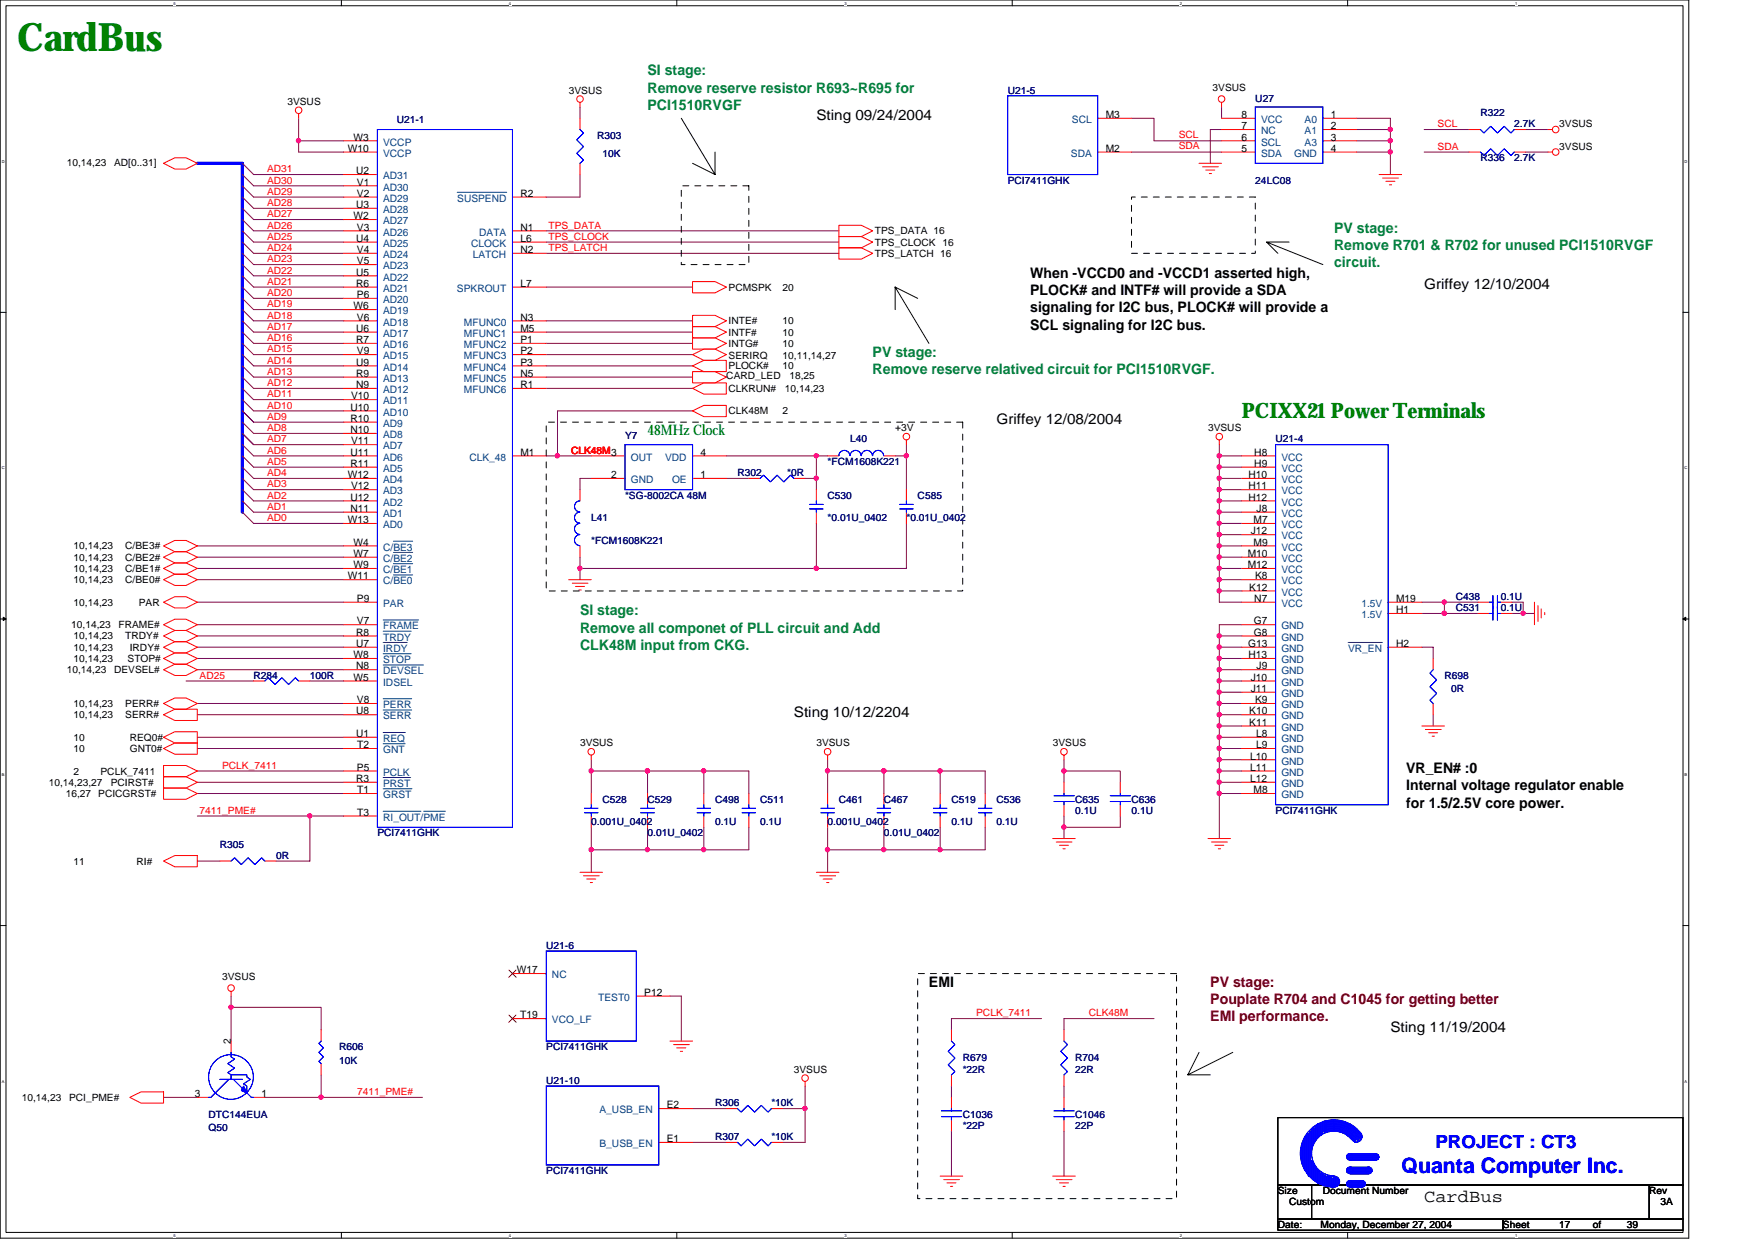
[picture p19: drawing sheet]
<svg xmlns="http://www.w3.org/2000/svg" width="297mm" height="210mm" viewBox="0 0 297 210" stroke-linecap="round" stroke-linejoin="round" font-family="sans-serif">
<defs><g id="words">
<text font-size="6.6" fill="#008000" x="2.9" y="8.6">CardBus</text>
<text font-size="3.6" fill="#008000" x="210.2" y="70.7">PCIXX21 Power Terminals</text>
<text font-size="3.6" fill="#00f" x="237.2" y="198.6">Quanta Computer Inc.</text>
<text font-size="3" fill="#00f" x="242.9" y="194.3">PROJECT : CT3</text>
<text font-size="3" x="241" y="203.4">CardBus</text>
<g font-size="2.5" fill="#008040">
<text x="109.6" y="12.7">SI stage:</text>
<text x="109.6" y="15.7">Remove reserve resistor R693~R695 for</text>
<text x="109.6" y="18.6">PCI1510RVGF</text>
<text x="225.8" y="39.4">PV stage:</text>
<text x="225.8" y="42.3">Remove R701 &amp; R702 for unused PCI1510RVGF</text>
<text x="225.8" y="45.3">circuit.</text>
<text x="147.7" y="60.4">PV stage:</text>
<text x="147.7" y="63.3">Remove reserve relatived circuit for PCI1510RVGF.</text>
<text x="98.2" y="104.2">SI stage:</text>
<text x="98.2" y="107.1">Remove all componet of PLL circuit and Add</text>
<text x="98.2" y="110">CLK48M input from CKG.</text>
</g>
<g font-size="2.5">
<text x="138.2" y="20.4">Sting 09/24/2004</text>
<text x="174.4" y="47">When -VCCD0 and -VCCD1 asserted high,</text>
<text x="174.4" y="50">PLOCK# and INTF# will provide a SDA</text>
<text x="174.4" y="52.9">signaling for I2C bus, PLOCK# will provide a</text>
<text x="241" y="48.9">Griffey 12/10/2004</text>
<text x="174.4" y="55.8">SCL signaling for I2C bus.</text>
<text x="168.7" y="71.8">Griffey 12/08/2004</text>
<text x="134.4" y="121.3">Sting 10/12/2204</text>
<text x="238" y="130.9">VR_EN# :0</text>
<text x="238" y="133.8">Internal voltage regulator enable</text>
<text x="238" y="136.7">for 1.5/2.5V core power.</text>
<text x="157.2" y="167">EMI</text>
<text x="235.3" y="174.7">Sting 11/19/2004</text>
</g>
<text font-size="2.5" fill="#008000" x="109.6" y="73.6">48MHz Clock</text>
<g font-size="2.5" fill="#800000">
<text x="204.8" y="167">PV stage:</text>
<text x="204.8" y="170">Pouplate R704 and C1045 for getting better</text>
<text x="204.8" y="172.9">EMI performance.</text>
</g>
<g font-size="1.7">
<text x="48.6" y="17.7">3VSUS</text>
<text x="96.3" y="15.8">3VSUS</text>
<text x="205.2" y="15.5">3VSUS</text>
<text x="59.9" y="23.8">W3</text>
<text x="187.2" y="20">M3</text>
<text x="210.1" y="23.8">6</text>
<text x="210.1" y="21.9">7</text>
<text x="210.1" y="20">8</text>
<text x="225.3" y="20">1</text>
<text x="225.3" y="21.9">2</text>
<text x="225.3" y="23.8">3</text>
<text x="263.9" y="21.5">3VSUS</text>
<text x="11.3" y="28">10,14,23</text>
<text x="19.3" y="28">AD[0..31]</text>
<text x="58.9" y="25.7">W10</text>
<text x="60.3" y="29.5">U2</text>
<text x="187.2" y="25.7">M2</text>
<text x="210.1" y="25.7">5</text>
<text x="225.3" y="25.7">4</text>
<text x="263.9" y="25.4">3VSUS</text>
<text x="60.3" y="35.2">U3</text>
<text x="60.4" y="31.4">V1</text>
<text x="60.4" y="33.3">V2</text>
<text x="88.1" y="33.3">R2</text>
<text x="59.9" y="37.1">W2</text>
<text x="60.3" y="40.9">U4</text>
<text x="60.4" y="39">V3</text>
<text x="88.1" y="39">N1</text>
<text x="88.1" y="40.9">L6</text>
<text x="148.1" y="39.7">TPS_DATA 16</text>
<text x="148.1" y="41.6">TPS_CLOCK 16</text>
<text x="60.3" y="46.7">U5</text>
<text x="60.4" y="42.8">V4</text>
<text x="60.4" y="44.7">V5</text>
<text x="88.1" y="42.8">N2</text>
<text x="148.1" y="43.5">TPS_LATCH 16</text>
<text x="59.9" y="52.4">W6</text>
<text x="60.3" y="48.6">R6</text>
<text x="60.4" y="50.5">P6</text>
<text x="88.1" y="48.6">L7</text>
<text x="123.3" y="49.2">PCMSPK</text>
<text x="132.5" y="49.2">20</text>
<text x="60.3" y="56.2">U6</text>
<text x="60.3" y="58.1">R7</text>
<text x="60.4" y="54.3">V6</text>
<text x="60.4" y="60">V9</text>
<text x="88.1" y="54.3">N3</text>
<text x="88.1" y="56.2">M5</text>
<text x="88.1" y="58.1">P1</text>
<text x="88.1" y="60">P2</text>
<text x="123.3" y="54.9">INTE#</text>
<text x="123.3" y="56.8">INTF#</text>
<text x="123.3" y="58.7">INTG#</text>
<text x="132.5" y="54.9">10</text>
<text x="132.5" y="56.8">10</text>
<text x="132.5" y="58.7">10</text>
<text x="60.3" y="61.9">U9</text>
<text x="60.3" y="63.8">R9</text>
<text x="60.3" y="65.7">N9</text>
<text x="88.1" y="61.9">P3</text>
<text x="88.1" y="63.8">N5</text>
<text x="88.1" y="65.7">R1</text>
<text x="122.9" y="64.2">CARD_LED</text>
<text x="123.3" y="60.8">SERIRQ</text>
<text x="123.3" y="62.5">PLOCK#</text>
<text x="132.5" y="62.5">10</text>
<text x="132.5" y="60.8">10,11,14,27</text>
<text x="133.6" y="64.2">18,25</text>
<text x="59.3" y="69.5">U10</text>
<text x="59.3" y="71.4">R10</text>
<text x="59.4" y="67.6">V10</text>
<text x="123.3" y="66.3">CLKRUN#</text>
<text x="123.3" y="70.1">CLK48M</text>
<text x="132.5" y="70.1">2</text>
<text x="132.8" y="66.3">10,14,23</text>
<text x="59.3" y="73.3">N10</text>
<text x="59.3" y="77.1">U11</text>
<text x="59.4" y="75.2">V11</text>
<text x="88.1" y="77.1">M1</text>
<text x="118.6" y="77.1">4</text>
<text x="151.5" y="73">+3V</text>
<text x="204.5" y="73">3VSUS</text>
<text x="212.3" y="77.1">H8</text>
<text x="58.9" y="80.9">W12</text>
<text x="59.3" y="79">R11</text>
<text x="59.4" y="82.8">V12</text>
<text x="103.5" y="80.9">2</text>
<text x="118.6" y="80.9">1</text>
<text x="211.3" y="82.8">H11</text>
<text x="211.3" y="80.9">H10</text>
<text x="212.3" y="79">H9</text>
<text x="58.9" y="88.6">W13</text>
<text x="59.3" y="84.8">U12</text>
<text x="59.3" y="86.7">N11</text>
<text x="211.3" y="84.8">H12</text>
<text x="212.2" y="88.6">M7</text>
<text x="212.7" y="86.7">J8</text>
<text x="12.4" y="94.9">10,14,23</text>
<text x="12.4" y="93">10,14,23</text>
<text x="21.2" y="94.9">C/BE2#</text>
<text x="21.2" y="93">C/BE3#</text>
<text x="59.9" y="92.4">W4</text>
<text x="59.9" y="94.3">W7</text>
<text x="211.2" y="94.3">M10</text>
<text x="211.7" y="90.5">J12</text>
<text x="212.2" y="92.4">M9</text>
<text x="12.4" y="98.7">10,14,23</text>
<text x="12.4" y="96.8">10,14,23</text>
<text x="21.2" y="98.7">C/BE0#</text>
<text x="21.2" y="96.8">C/BE1#</text>
<text x="58.9" y="98.1">W11</text>
<text x="59.9" y="96.2">W9</text>
<text x="60.4" y="101.9">P9</text>
<text x="211.2" y="96.2">M12</text>
<text x="211.5" y="100">K12</text>
<text x="212.3" y="101.9">N7</text>
<text x="212.4" y="98.1">K8</text>
<text x="236.3" y="101.9">M19</text>
<text x="12.1" y="106.3">10,14,23</text>
<text x="12.4" y="102.5">10,14,23</text>
<text x="20.1" y="106.3">FRAME#</text>
<text x="23.5" y="102.5">PAR</text>
<text x="60.3" y="107.6">R8</text>
<text x="60.4" y="105.7">V7</text>
<text x="212.2" y="107.6">G8</text>
<text x="212.2" y="105.7">G7</text>
<text x="236.3" y="103.8">H1</text>
<text x="11.3" y="114">10,14,23</text>
<text x="12.4" y="108.2">10,14,23</text>
<text x="12.4" y="110.2">10,14,23</text>
<text x="12.4" y="112.1">10,14,23</text>
<text x="19.3" y="114">DEVSEL#</text>
<text x="21.2" y="108.2">TRDY#</text>
<text x="21.6" y="112.1">STOP#</text>
<text x="22" y="110.2">IRDY#</text>
<text x="59.9" y="111.4">W8</text>
<text x="60.3" y="109.5">U7</text>
<text x="60.3" y="113.3">N8</text>
<text x="211.2" y="109.5">G13</text>
<text x="211.3" y="111.4">H13</text>
<text x="212.7" y="113.3">J9</text>
<text x="236.3" y="109.5">H2</text>
<text x="12.4" y="119.7">10,14,23</text>
<text x="21.2" y="119.7">PERR#</text>
<text x="59.9" y="115.2">W5</text>
<text x="60.4" y="119">V8</text>
<text x="211.7" y="117.1">J11</text>
<text x="211.7" y="115.2">J10</text>
<text x="212.4" y="119">K9</text>
<text x="12.4" y="121.6">10,14,23</text>
<text x="12.4" y="125.4">10</text>
<text x="21.2" y="121.6">SERR#</text>
<text x="22" y="125.4">REQ0#</text>
<text x="60.3" y="124.8">U1</text>
<text x="60.3" y="120.9">U8</text>
<text x="211.5" y="122.9">K11</text>
<text x="211.5" y="120.9">K10</text>
<text x="212.6" y="124.8">L8</text>
<text x="12.4" y="131.1">2</text>
<text x="12.4" y="127.3">10</text>
<text x="17" y="131.1">PCLK_7411</text>
<text x="22" y="127.3">GNT0#</text>
<text x="60.4" y="130.5">P5</text>
<text x="60.4" y="126.7">T2</text>
<text x="98.2" y="126.3">3VSUS</text>
<text x="138.2" y="126.3">3VSUS</text>
<text x="178.2" y="126.3">3VSUS</text>
<text x="211.6" y="130.5">L11</text>
<text x="211.6" y="128.6">L10</text>
<text x="212.6" y="126.7">L9</text>
<text x="8.3" y="133">10,14,23,27</text>
<text x="11.1" y="134.9">16,27 PCICGRST#</text>
<text x="18.8" y="133">PCIRST#</text>
<text x="60.3" y="132.4">R3</text>
<text x="60.4" y="134.3">T1</text>
<text x="211.6" y="132.4">L12</text>
<text x="212.2" y="134.3">M8</text>
<text x="60.4" y="138.1">T3</text>
<text x="12.4" y="146.3">11</text>
<text x="23.1" y="146.3">RI#</text>
<text x="37.6" y="165.9">3VSUS</text>
<text x="87.5" y="164.8">W17</text>
<text x="88.1" y="172.4">T19</text>
<text x="109" y="168.6">P12</text>
<text x="39.1" y="176.8" transform="rotate(-90 39.1 176.8)">2</text>
<text x="33" y="185.7">3</text>
<text x="44.3" y="185.7">1</text>
<text x="134.4" y="181.6">3VSUS</text>
<text x="3.7" y="186.4">10,14,23</text>
<text x="11.7" y="186.4">PCI_PME#</text>
<text x="112.9" y="187.6">E2</text>
<text x="112.9" y="193.3">E1</text>
<text x="216.3" y="202.1">Size</text>
<text x="223.9" y="202.1">Document Number</text>
<text x="279.1" y="202.1">Rev</text>
<text x="216.3" y="207.9">Date:</text>
<text x="218.2" y="204">Custom</text>
<text x="223.5" y="207.9">Monday, December 27, 2004</text>
<text x="254.4" y="207.9">Sheet</text>
<text x="263.9" y="207.9">17</text>
<text x="269.6" y="207.9">of</text>
<text x="275.3" y="207.9">39</text>
<text x="281" y="204">3A</text>
</g>
<g font-size="1.7" fill="#000080">
<text x="170.6" y="15.8">U21-5</text>
<text x="212.5" y="17.2">U27</text>
<text x="67.1" y="20.8">U21-1</text>
<text x="101" y="23.5">R303</text>
<text x="250.6" y="19.6">R322</text>
<text x="256.3" y="21.5">2.7K</text>
<text x="102" y="26.5">10K</text>
<text x="250.6" y="27.3">R336</text>
<text x="256.3" y="27.3">2.7K</text>
<text x="170.6" y="31.1">PCI7411GHK</text>
<text x="212.5" y="31.1">24LC08</text>
<text x="105.8" y="74.3">Y7</text>
<text x="143.9" y="74.9">L40</text>
<text x="215.9" y="74.9">U21-4</text>
<text x="124.8" y="80.6">R302</text>
<text x="133.2" y="80.6">*0R</text>
<text x="140.1" y="78.7">*FCM1608K221</text>
<text x="100.1" y="88.2">L41</text>
<text x="105.8" y="84.4">*SG-8002CA 48M</text>
<text x="140.1" y="84.4">C530</text>
<text x="140.1" y="88.2">*0.01U_0402</text>
<text x="153.4" y="88.2">*0.01U_0402</text>
<text x="155.3" y="84.4">C585</text>
<text x="100.1" y="92">*FCM1608K221</text>
<text x="246.4" y="101.6">C438</text>
<text x="254" y="101.6">0.1U</text>
<text x="246.4" y="103.5">C531</text>
<text x="254" y="103.5">0.1U</text>
<text x="42.9" y="114.9">R284</text>
<text x="52.4" y="114.9">100R</text>
<text x="244.5" y="114.9">R698</text>
<text x="245.6" y="117.2">0R</text>
<text x="102" y="135.8">C528</text>
<text x="109.6" y="135.8">C529</text>
<text x="121" y="135.8">C498</text>
<text x="128.6" y="135.8">C511</text>
<text x="142" y="135.8">C461</text>
<text x="149.6" y="135.8">C467</text>
<text x="161" y="135.8">C519</text>
<text x="168.7" y="135.8">C536</text>
<text x="182" y="135.8">C635</text>
<text x="182" y="137.8">0.1U</text>
<text x="191.5" y="135.8">C636</text>
<text x="191.5" y="137.8">0.1U</text>
<text x="215.9" y="137.8">PCI7411GHK</text>
<text x="37.2" y="143.5">R305</text>
<text x="63.9" y="141.6">PCI7411GHK</text>
<text x="100.1" y="139.7">0.001U_0402</text>
<text x="109.6" y="141.6">0.01U_0402</text>
<text x="121" y="139.7">0.1U</text>
<text x="128.6" y="139.7">0.1U</text>
<text x="140.1" y="139.7">0.001U_0402</text>
<text x="149.6" y="141.6">0.01U_0402</text>
<text x="161" y="139.7">0.1U</text>
<text x="168.7" y="139.7">0.1U</text>
<text x="46.7" y="145.4">0R</text>
<text x="92.5" y="160.6">U21-6</text>
<text x="57.4" y="177.8">R606</text>
<text x="92.5" y="177.8">PCI7411GHK</text>
<text x="162.9" y="179.7">R679</text>
<text x="182" y="179.7">R704</text>
<text x="57.4" y="180">10K</text>
<text x="92.5" y="183.5">U21-10</text>
<text x="162.9" y="181.6">*22R</text>
<text x="182" y="181.6">22R</text>
<text x="35.3" y="191.5">Q50</text>
<text x="35.3" y="189.2">DTC144EUA</text>
<text x="121" y="187.3">R306</text>
<text x="130.6" y="187.3">*10K</text>
<text x="162.9" y="189.2">C1036</text>
<text x="162.9" y="191.1">*22P</text>
<text x="182" y="189.2">C1046</text>
<text x="182" y="191.1">22P</text>
<text x="121" y="193">R307</text>
<text x="130.6" y="193">*10K</text>
<text x="92.5" y="198.7">PCI7411GHK</text>
</g>
<g font-size="1.7" fill="#004080">
<text x="181.4" y="20.8">SCL</text>
<text x="213.4" y="22.7">NC</text>
<text x="213.4" y="20.8">VCC</text>
<text x="220.8" y="20.8">A0</text>
<text x="220.8" y="22.7">A1</text>
<text x="64.9" y="24.6">VCCP</text>
<text x="64.9" y="26.5">VCCP</text>
<text x="181.3" y="26.5">SDA</text>
<text x="213.4" y="26.5">SDA</text>
<text x="213.4" y="24.6">SCL</text>
<text x="219" y="26.5">GND</text>
<text x="220.8" y="24.6">A3</text>
<text x="64.9" y="30.4">AD31</text>
<text x="64.9" y="32.3">AD30</text>
<text x="64.9" y="34.2">AD29</text>
<text x="77.4" y="34.2">SUSPEND</text>
<text x="64.9" y="41.8">AD25</text>
<text x="64.9" y="36.1">AD28</text>
<text x="64.9" y="38">AD27</text>
<text x="64.9" y="39.9">AD26</text>
<text x="79.8" y="41.8">CLOCK</text>
<text x="81.1" y="39.9">DATA</text>
<text x="64.9" y="43.7">AD24</text>
<text x="64.9" y="45.6">AD23</text>
<text x="64.9" y="47.5">AD22</text>
<text x="80" y="43.7">LATCH</text>
<text x="64.9" y="49.4">AD21</text>
<text x="64.9" y="51.3">AD20</text>
<text x="64.9" y="53.2">AD19</text>
<text x="77.3" y="49.4">SPKROUT</text>
<text x="64.9" y="55.1">AD18</text>
<text x="64.9" y="57">AD17</text>
<text x="64.9" y="58.9">AD16</text>
<text x="78.5" y="55.1">MFUNC0</text>
<text x="78.5" y="57">MFUNC1</text>
<text x="78.5" y="58.9">MFUNC2</text>
<text x="64.9" y="60.8">AD15</text>
<text x="64.9" y="62.7">AD14</text>
<text x="64.9" y="64.6">AD13</text>
<text x="78.5" y="60.8">MFUNC3</text>
<text x="78.5" y="62.7">MFUNC4</text>
<text x="78.5" y="64.6">MFUNC5</text>
<text x="64.9" y="68.5">AD11</text>
<text x="64.9" y="66.5">AD12</text>
<text x="64.9" y="70.4">AD10</text>
<text x="78.5" y="66.5">MFUNC6</text>
<text x="64.9" y="72.3">AD9</text>
<text x="64.9" y="74.2">AD8</text>
<text x="64.9" y="76.1">AD7</text>
<text x="64.9" y="78">AD6</text>
<text x="79.5" y="78">CLK_48</text>
<text x="106.8" y="78">OUT</text>
<text x="112.6" y="78">VDD</text>
<text x="216.9" y="78">VCC</text>
<text x="64.9" y="79.9">AD5</text>
<text x="64.9" y="81.8">AD4</text>
<text x="64.9" y="83.7">AD3</text>
<text x="106.8" y="81.8">GND</text>
<text x="113.7" y="81.8">OE</text>
<text x="216.9" y="83.7">VCC</text>
<text x="216.9" y="81.8">VCC</text>
<text x="216.9" y="79.9">VCC</text>
<text x="64.9" y="85.6">AD2</text>
<text x="64.9" y="87.5">AD1</text>
<text x="64.9" y="89.4">AD0</text>
<text x="216.9" y="89.4">VCC</text>
<text x="216.9" y="87.5">VCC</text>
<text x="216.9" y="85.6">VCC</text>
<text x="64.9" y="93.2">C/BE3</text>
<text x="64.9" y="95.1">C/BE2</text>
<text x="216.9" y="95.1">VCC</text>
<text x="216.9" y="93.2">VCC</text>
<text x="216.9" y="91.3">VCC</text>
<text x="64.9" y="97">C/BE1</text>
<text x="64.9" y="98.9">C/BE0</text>
<text x="216.9" y="100.8">VCC</text>
<text x="216.9" y="98.9">VCC</text>
<text x="216.9" y="97">VCC</text>
<text x="64.9" y="106.6">FRAME</text>
<text x="64.9" y="102.7">PAR</text>
<text x="216.9" y="106.6">GND</text>
<text x="216.9" y="102.7">VCC</text>
<text x="230.4" y="104.6">1.5V</text>
<text x="230.4" y="102.7">1.5V</text>
<text x="64.9" y="110.4">IRDY</text>
<text x="64.9" y="108.5">TRDY</text>
<text x="64.9" y="112.3">STOP</text>
<text x="216.9" y="112.3">GND</text>
<text x="216.9" y="110.4">GND</text>
<text x="216.9" y="108.5">GND</text>
<text x="228.2" y="110.4">VR_EN</text>
<text x="64.9" y="116.1">IDSEL</text>
<text x="64.9" y="114.2">DEVSEL</text>
<text x="64.9" y="119.9">PERR</text>
<text x="216.9" y="119.9">GND</text>
<text x="216.9" y="118">GND</text>
<text x="216.9" y="116.1">GND</text>
<text x="216.9" y="114.2">GND</text>
<text x="64.9" y="125.6">REQ</text>
<text x="64.9" y="121.8">SERR</text>
<text x="216.9" y="125.6">GND</text>
<text x="216.9" y="123.7">GND</text>
<text x="216.9" y="121.8">GND</text>
<text x="64.9" y="127.5">GNT</text>
<text x="64.9" y="131.3">PCLK</text>
<text x="216.9" y="131.3">GND</text>
<text x="216.9" y="129.4">GND</text>
<text x="216.9" y="127.5">GND</text>
<text x="64.9" y="133.2">PRST</text>
<text x="64.9" y="135.1">GRST</text>
<text x="216.9" y="135.1">GND</text>
<text x="216.9" y="133.2">GND</text>
<text x="64.9" y="138.9">RI_OUT/PME</text>
<text x="93.4" y="165.6">NC</text>
<text x="93.4" y="173.2">VCO_LF</text>
<text x="101.3" y="169.4">TEST0</text>
<text x="101.5" y="188.5">A_USB_EN</text>
<text x="101.5" y="194.2">B_USB_EN</text>
</g>
<g font-size="1.7" fill="#f00">
<text x="199.5" y="23.3">SCL</text>
<text x="243.3" y="21.5">SCL</text>
<text x="45.2" y="29.2">AD31</text>
<text x="199.5" y="25.2">SDA</text>
<text x="243.3" y="25.4">SDA</text>
<text x="45.2" y="31.1">AD30</text>
<text x="45.2" y="33">AD29</text>
<text x="45.2" y="34.9">AD28</text>
<text x="45.2" y="36.8">AD27</text>
<text x="45.2" y="38.7">AD26</text>
<text x="45.2" y="40.6">AD25</text>
<text x="92.8" y="40.6">TPS_CLOCK</text>
<text x="92.8" y="38.7">TPS_DATA</text>
<text x="45.2" y="42.5">AD24</text>
<text x="45.2" y="46.3">AD22</text>
<text x="45.2" y="44.4">AD23</text>
<text x="92.8" y="42.5">TPS_LATCH</text>
<text x="45.2" y="52">AD19</text>
<text x="45.2" y="53.9">AD18</text>
<text x="45.2" y="48.2">AD21</text>
<text x="45.2" y="50.1">AD20</text>
<text x="45.2" y="55.8">AD17</text>
<text x="45.2" y="59.6">AD15</text>
<text x="45.2" y="57.7">AD16</text>
<text x="45.2" y="65.4">AD12</text>
<text x="45.2" y="61.6">AD14</text>
<text x="45.2" y="63.5">AD13</text>
<text x="45.2" y="71.1">AD9</text>
<text x="45.2" y="69.2">AD10</text>
<text x="45.2" y="67.3">AD11</text>
<text x="45.2" y="73">AD8</text>
<text x="45.2" y="76.8">AD6</text>
<text x="45.2" y="74.9">AD7</text>
<text x="96.6" y="76.8">CLK48M3</text>
<text x="96.6" y="76.8">CLK48M</text>
<text x="45.2" y="80.6">AD4</text>
<text x="45.2" y="82.5">AD3</text>
<text x="45.2" y="78.7">AD5</text>
<text x="45.2" y="86.3">AD1</text>
<text x="45.2" y="88.2">AD0</text>
<text x="45.2" y="84.4">AD2</text>
<text x="33.8" y="114.9">AD25</text>
<text x="37.6" y="130.1">PCLK_7411</text>
<text x="33.8" y="137.8">7411_PME#</text>
<text x="165.2" y="172">PCLK_7411</text>
<text x="184.3" y="172">CLK48M</text>
<text x="60.4" y="185.4">7411_PME#</text>
</g>
<g font-size=".7">
<text x="29.4" y=".8">5</text>
<text x="86.1" y=".8">4</text>
<text x="142.9" y=".8">3</text>
<text x="199.7" y=".8">2</text>
<text x="256.5" y=".8">1</text>
<text x=".3" y="27.6">D</text>
<text x="285.1" y="27.6">D</text>
<text x=".3" y="79.5">C</text>
<text x="285.1" y="79.5">C</text>
<text x=".3" y="131.4">B</text>
<text x="285.1" y="131.4">B</text>
<text x=".3" y="183.3">A</text>
<text x="285.1" y="183.3">A</text>
<text x="29.4" y="209.4">5</text>
<text x="86.1" y="209.4">4</text>
<text x="142.9" y="209.4">3</text>
<text x="199.7" y="209.4">2</text>
<text x="256.5" y="209.4">1</text>
</g>
</g></defs>
<path d="M0 0h285.8v209.6h-285.8zM1 1h283.9v207.6h-283.9z" fill="none" stroke="#000" stroke-width=".17"/>
<g fill="#fff">
<path d="M29.4 .1h.4v.8h-.4z"/>
<path d="M29.4 208.7h.4v.8h-.4z"/>
</g>
<path d="M57.8 0v1M57.8 208.6v1" fill="none" stroke="#000" stroke-width=".17"/>
<g fill="#fff">
<path d="M86.1 .1h.4v.8h-.4z"/>
<path d="M86.1 208.7h.4v.8h-.4z"/>
</g>
<path d="M114.6 0v1M114.6 208.6v1" fill="none" stroke="#000" stroke-width=".17"/>
<g fill="#fff">
<path d="M142.9 .1h.4v.8h-.4z"/>
<path d="M142.9 208.7h.4v.8h-.4z"/>
</g>
<path d="M171.3 0v1M171.3 208.6v1" fill="none" stroke="#000" stroke-width=".17"/>
<g fill="#fff">
<path d="M199.7 .1h.4v.8h-.4z"/>
<path d="M199.7 208.7h.4v.8h-.4z"/>
</g>
<path d="M228.1 0v1M228.1 208.6v1" fill="none" stroke="#000" stroke-width=".17"/>
<g fill="#fff">
<path d="M256.5 .1h.3v.8h-.3z"/>
<path d="M256.5 208.7h.3v.8h-.3z"/>
<path d="M.3 26.9h.5v.8h-.5z"/>
<path d="M285.1 26.9h.5v.8h-.5z"/>
<path d="M.3 78.8h.5v.8h-.5z"/>
<path d="M285.1 78.8h.5v.8h-.5z"/>
</g>
<path d="M0 52.9h1M284.9 52.9h.9" fill="none" stroke="#000" stroke-width=".17"/>
<g fill="#fff">
<path d="M.3 130.7h.5v.8h-.5z"/>
<path d="M285.1 130.7h.5v.8h-.5z"/>
</g>
<path d="M0 104.8h1M284.9 104.8h.9" fill="none" stroke="#000" stroke-width=".17"/>
<path d="M.5 104.5l.5 .3-.5 .2zM284.9 104.8l.4-.3v.5z" fill="#000" stroke="#000" stroke-width=".17"/>
<g fill="#fff">
<path d="M.3 182.6h.5v.8h-.5z"/>
<path d="M285.1 182.6h.5v.8h-.5z"/>
</g>
<g fill="none" stroke="#000" stroke-width=".17">
<path d="M115.3 20l5.7 9.5M121 25.7v3.8l-3.8-1.9M151.5 48.6l5.7 9.5M151.5 48.6l3.8 1.9M151.5 48.6v3.8M214.4 41l9.5 3.8M218.2 41h-3.8l1.9 1.9M0 156.7h1M284.9 156.7h.9M202.9 178.1l-1.9 3.8M208.7 178.1l-7.7 3.8h3.8M216.3 189.2h68.6v11.4h-68.6z"/>
<path d="M216.3 200.6h5.7v5.7h-5.7zM216.3 206.3h38.1v1.9h-38.1zM222 200.6h57.1v5.7h-57.1zM254.4 206.3h30.5v1.9h-30.5zM279.1 200.6h5.8v5.7h-5.8z"/>
</g>
<g fill="none" stroke="#800040" stroke-width=".17">
<path d="M98.2 18.1v1.9M206.8 18.1v1.9M41 27.6l1.9 1.9h15.3M41 37.2l1.9 1.9h15.3M41 29.5l1.9 2h15.3M41 33.4l1.9 1.9h15.3M41 31.5l1.9 1.9h15.3M41 35.3l1.9 1.9h15.3M41 39.1l1.9 1.9h15.3M50.5 20v5.7h7.7M50.5 23.8h7.7M92.5 39.1h49.5"/>
<path d="M98.2 29.5v3.9h-5.7M191.5 20h3.8v3.8h11.5M191.5 25.7h15.3M206.8 21.9h-2v5.7M229.6 21.9h5.7M229.6 25.7h5.7M229.6 20h5.7v9.5M229.6 23.8h5.7M241 21.9h7.7M241 25.7h7.7M258.2 21.9h3.8M258.2 25.7h3.8"/>
<path d="M41 44.8l1.9 1.9h15.3M41 58.1l1.9 1.9h15.3M41 52.4l1.9 1.9h15.3M41 46.7l1.9 1.9h15.3M41 41l1.9 1.9h15.3M41 42.9l1.9 1.9h15.3M41 56.2l1.9 1.9h15.3M41 48.6l1.9 1.9h15.3M41 50.5l1.9 1.9h15.3M41 54.3l1.9 1.9h15.3M92.5 58.1h24.7M92.5 56.2h24.7"/>
<path d="M92.5 42.9h49.5M92.5 54.3h24.7M92.5 48.6h24.7M92.5 41h49.5M41 69.6l1.9 1.9h15.3M41 61.9l1.9 1.9h15.3M41 73.4l1.9 1.9h15.3M41 75.3l1.9 1.9h15.3M41 65.7l1.9 1.9h15.3M41 79.1l1.9 1.9h15.3M41 67.6l1.9 2h15.3M41 60l1.9 1.9h15.3"/>
<path d="M41 71.5l1.9 1.9h15.3M41 77.2l1.9 1.9h15.3M41 63.8l1.9 1.9h15.3M92.5 77.2h7.6M92.5 60h24.7M92.5 65.7h24.7M92.5 61.9h24.7M92.5 63.8h24.7M117.2 69.6h-22.8v7.6M122.9 77.2h17.2M138.2 77.2v3.8M151.5 77.2h1.9"/>
<path d="M153.4 75.3v7.6M206.4 79.1h3.8M206.4 75.3v26.6h3.8M206.4 77.2h3.8M33.4 94.3h24.8M33.4 92.4h24.8M33.4 96.2h24.8M33.4 98.1h24.8M41 82.9l1.9 1.9h15.3M41 81l1.9 1.9h15.3M41 86.7l1.9 1.9h15.3M41 84.8l1.9 1.9h15.3"/>
<path d="M98.2 94.3v3.8M100.1 81h-1.9v1.9M122.9 81h3.8M136.3 81h1.9v1.9M138.2 88.6v7.6M153.4 88.6v7.6h-55.2M206.4 94.3h3.8M206.4 82.9h3.8M206.4 81h3.8M206.4 92.4h3.8M206.4 96.2h3.8M206.4 86.7h3.8"/>
<path d="M206.4 88.6h3.8M206.4 84.8h3.8M206.4 90.5h3.8M206.4 98.1h3.8M31.5 115.3h11.4M33.4 105.7h24.8M33.4 111.5h24.8M33.4 113.4h24.8M33.4 101.9h24.8M33.4 109.6h24.8M33.4 107.7h24.8M33.4 119.1h24.8"/>
<path d="M52.4 115.3h5.8M206.4 111.5h3.8M206.4 115.3h3.8M206.4 100h3.8M206.4 113.4h3.8M206.4 109.6h3.8M206.4 107.7h3.8M206.4 119.1h3.8M206.4 117.2h3.8M210.2 105.7h-3.8v36.2M240.7 101.9h9.5M240.7 109.6h1.9v1.9"/>
<path d="M240.7 103.8h9.5M244.5 101.9v1.9M255.9 101.9h1.9v1.9M255.9 103.8h3.8M33.4 124.8h24.8M33.4 121h24.8M33.4 126.7h24.8M33.4 134.3h24.8M33.4 132.4h24.8M33.4 130.5h24.8M33.4 138.1h24.8M52.4 138.1v7.7h-5.7"/>
<path d="M100.1 130.5h26.6v3.8M100.1 128.6v5.7M109.6 130.5v3.8M119.1 130.5v3.8M140.1 130.5h26.6v3.8M140.1 128.6v5.7M149.6 130.5v3.8M159.1 130.5v3.8M180.1 130.5h9.5v1.9M180.1 128.6v3.8M180.1 138.1v3.8M189.6 138.1v1.9h-9.5"/>
<path d="M206.4 124.8h3.8M206.4 121h3.8M206.4 126.7h3.8M206.4 134.3h3.8M206.4 132.4h3.8M206.4 130.5h3.8M206.4 128.6h3.8M206.4 122.9h3.8M242.6 121v1.9M33.4 145.8h3.8M100.1 140v7.7M109.6 140v3.8"/>
<path d="M119.1 140v3.8M126.7 140v3.8h-26.6M140.1 140v7.7M149.6 140v3.8M159.1 140v3.8M166.7 140v3.8h-26.6M39.1 170.5h15.3v3.8M39.1 168.6v7.6M113.4 168.6h1.9v7.6M176.3 172.4h-15.3v1.9M195.3 172.4h-15.2v1.9M27.7 185.8h5.7"/>
<path d="M44.8 185.8h26.7M54.4 181.9v3.9M117.2 187.7h5.7M117.2 193.4h5.7M132.5 187.7h3.8M136.3 183.9v9.5h-3.8M161 183.9v1.9M161 191.5v7.6M180.1 183.9v1.9M180.1 191.5v7.6"/>
</g>
<g fill="#f0f" stroke="#f0f" stroke-width=".17">
<circle cx="206.3" cy="121" r=".37"/>
<circle cx="206.3" cy="126.7" r=".37"/>
<circle cx="206.3" cy="86.7" r=".37"/>
<circle cx="136.2" cy="187.6" r=".37"/>
<circle cx="206.3" cy="100" r=".37"/>
<circle cx="235.3" cy="21.9" r=".37"/>
<circle cx="206.3" cy="92.4" r=".37"/>
<circle cx="206.3" cy="81" r=".37"/>
<circle cx="206.3" cy="88.6" r=".37"/>
<circle cx="138.1" cy="77.1" r=".37"/>
<circle cx="138.1" cy="81" r=".37"/>
<circle cx="206.3" cy="94.3" r=".37"/>
<circle cx="50.5" cy="23.8" r=".37"/>
<circle cx="206.3" cy="82.9" r=".37"/>
<circle cx="206.3" cy="84.8" r=".37"/>
<circle cx="206.3" cy="79.1" r=".37"/>
<circle cx="206.3" cy="90.5" r=".37"/>
<circle cx="206.3" cy="98.1" r=".37"/>
<circle cx="206.3" cy="128.6" r=".37"/>
<circle cx="98.1" cy="96.2" r=".37"/>
<circle cx="138.1" cy="96.2" r=".37"/>
<circle cx="206.3" cy="77.1" r=".37"/>
<circle cx="206.3" cy="117.2" r=".37"/>
<circle cx="206.3" cy="96.2" r=".37"/>
<circle cx="52.4" cy="138.1" r=".37"/>
<circle cx="153.4" cy="77.1" r=".37"/>
<circle cx="39.1" cy="170.5" r=".37"/>
<circle cx="54.3" cy="185.7" r=".37"/>
<circle cx="140" cy="130.5" r=".37"/>
<circle cx="149.6" cy="130.5" r=".37"/>
<circle cx="159.1" cy="130.5" r=".37"/>
<circle cx="109.6" cy="130.5" r=".37"/>
<circle cx="119.1" cy="130.5" r=".37"/>
<circle cx="100" cy="130.5" r=".37"/>
<circle cx="235.3" cy="25.7" r=".37"/>
<circle cx="180.1" cy="140" r=".37"/>
<circle cx="180.1" cy="130.5" r=".37"/>
<circle cx="244.4" cy="101.9" r=".37"/>
<circle cx="244.4" cy="103.8" r=".37"/>
<circle cx="235.3" cy="23.8" r=".37"/>
<circle cx="100" cy="143.8" r=".37"/>
<circle cx="109.6" cy="143.8" r=".37"/>
<circle cx="119.1" cy="143.8" r=".37"/>
<circle cx="206.3" cy="124.8" r=".37"/>
<circle cx="206.3" cy="113.3" r=".37"/>
<circle cx="206.3" cy="122.9" r=".37"/>
<circle cx="94.3" cy="77.1" r=".37"/>
<circle cx="206.3" cy="130.5" r=".37"/>
<circle cx="140" cy="143.8" r=".37"/>
<circle cx="149.6" cy="143.8" r=".37"/>
<circle cx="206.3" cy="115.2" r=".37"/>
<circle cx="257.8" cy="103.8" r=".37"/>
<circle cx="159.1" cy="143.8" r=".37"/>
<circle cx="206.3" cy="132.4" r=".37"/>
<circle cx="206.3" cy="107.6" r=".37"/>
<circle cx="206.3" cy="109.5" r=".37"/>
<circle cx="206.3" cy="119.1" r=".37"/>
<circle cx="206.3" cy="111.4" r=".37"/>
<circle cx="206.3" cy="134.3" r=".37"/>
</g>
<path d="M33.4 27.6h7.6v59.1" fill="none" stroke="#00f" stroke-width=".55"/>
<g fill="none" stroke="#f00" stroke-width=".17">
<path d="M50.5 19.3v.7M98.2 17.4v.7M206.8 17.4v.7M27.7 27.6l1.9-.9h1.9l1.9 .9-1.9 1h-1.9zM58.2 29.5h5.7M58.2 25.7h5.7M58.2 39.1h5.7M58.2 33.4h5.7M58.2 31.5h5.7M58.2 35.3h5.7M58.2 37.2h5.7M58.2 23.8h5.7"/>
<path d="M86.7 39.1h5.8M86.7 33.4h5.8M98.2 20v1.9M98.2 27.6v1.9M142 38.1h3.8l1.9 1-1.9 .9h-3.8zM185.8 25.7h5.7M185.8 20h5.7M202.9 27.6h3.9M203.5 28.2h2.7M204.1 28.8h1.5M204.7 29.4h.4M206.8 21.9h5.7"/>
<path d="M206.8 25.7h5.7M206.8 20h5.7M206.8 23.8h5.7M223.9 21.9h5.7M223.9 25.7h5.7M223.9 20h5.7M223.9 23.8h5.7M233.4 29.5h3.8M234 30.1h2.7M234.6 30.7h1.5M235.2 31.3h.3M248.7 21.9h1.9"/>
<path d="M248.7 25.7h1.9M256.3 21.9h1.9M256.3 25.7h1.9M262 21.9h.8M262 25.7h.8M58.2 48.6h5.7M58.2 42.9h5.7M58.2 41h5.7M58.2 54.3h5.7M58.2 56.2h5.7M58.2 58.1h5.7M58.2 44.8h5.7"/>
<path d="M58.2 46.7h5.7M58.2 50.5h5.7M58.2 52.4h5.7M86.7 48.6h5.8M86.7 42.9h5.8M86.7 41h5.8M86.7 54.3h5.8M86.7 56.2h5.8M86.7 58.1h5.8M117.2 47.7h3.8l1.9 .9-1.9 1h-3.8zM117.2 53.4h3.8l1.9 .9-1.9 1h-3.8zM117.2 55.3h3.8l1.9 .9-1.9 1h-3.8z"/>
<path d="M117.2 57.2h3.8l1.9 .9-1.9 1h-3.8zM142 40h3.8l1.9 1-1.9 1h-3.8zM142 42h3.8l1.9 .9-1.9 1h-3.8zM58.2 77.2h5.7M58.2 79.1h5.7M58.2 60h5.7M58.2 61.9h5.7M58.2 63.8h5.7M58.2 65.7h5.7M58.2 67.6h5.7M58.2 69.6h5.7M58.2 71.5h5.7"/>
<path d="M58.2 73.4h5.7M58.2 75.3h5.7M86.7 77.2h5.8M86.7 60h5.8M86.7 61.9h5.8M86.7 63.8h5.8M86.7 65.7h5.8M100.1 77.2h5.7M117.2 60l1.9-.9h1.9l1.9 .9-1.9 1h-1.9zM117.2 62.9h3.8l1.9 .9-1.9 1h-3.8zM117.2 65.7l1.9-.9h3.8v1.9h-3.8zM117.2 61.9l1.9-.9h3.8v1.9h-3.8z"/>
<path d="M117.2 69.6l1.9-1h3.8v1.9h-3.8zM117.2 77.2h5.7M140.1 77.2h1.9M149.6 77.2h1.9M153.4 74.5v.8M206.4 74.5v.8M210.2 77.2h5.7M210.2 79.1h5.7M27.7 98.1l1.9-.9h1.9l1.9 .9-1.9 1h-1.9zM27.7 96.2l1.9-.9h1.9l1.9 .9-1.9 1h-1.9zM27.7 94.3l1.9-.9h1.9l1.9 .9-1.9 1h-1.9zM27.7 92.4l1.9-.9h1.9l1.9 .9-1.9 1h-1.9z"/>
<path d="M58.2 98.1h5.7M58.2 81h5.7M58.2 96.2h5.7M58.2 94.3h5.7M58.2 92.4h5.7M58.2 88.6h5.7M58.2 86.7h5.7M58.2 84.8h5.7M58.2 82.9h5.7M96.3 98.1h3.8M96.9 98.7h2.6M97.4 99.3h1.5"/>
<path d="M98 99.9h.4M98.2 82.9v1.9M98.2 92.4v1.9M100.1 81h5.7M117.2 81h5.7M126.7 81h1.9M134.4 81h1.9M138.2 82.9v1.9M138.2 86.7v1.9M153.4 82.9v1.9M153.4 86.7v1.9M210.2 98.1h5.7"/>
<path d="M210.2 81h5.7M210.2 96.2h5.7M210.2 94.3h5.7M210.2 92.4h5.7M210.2 90.5h5.7M210.2 88.6h5.7M210.2 86.7h5.7M210.2 84.8h5.7M210.2 82.9h5.7M27.7 101.9l1.9-.9h1.9l1.9 .9-1.9 1h-1.9zM27.7 105.7l1.9-.9h1.9l1.9 .9-1.9 1h-1.9zM27.7 109.6l1.9-1h1.9l1.9 1-1.9 .9h-1.9z"/>
<path d="M27.7 107.7l1.9-1h1.9l1.9 1-1.9 .9h-1.9zM27.7 113.4l1.9-1h1.9l1.9 1-1.9 .9h-1.9zM27.7 111.5l1.9-1h1.9l1.9 1-1.9 .9h-1.9zM27.7 119.1l1.9-.9h1.9l1.9 .9-1.9 1h-1.9zM42.9 115.3h1.9M50.5 115.3h1.9M58.2 119.1h5.7M58.2 115.3h5.7M58.2 113.4h5.7M58.2 111.5h5.7M58.2 109.6h5.7M58.2 107.7h5.7"/>
<path d="M58.2 105.7h5.7M58.2 101.9h5.7M210.2 119.1h5.7M210.2 117.2h5.7M210.2 115.3h5.7M210.2 113.4h5.7M210.2 111.5h5.7M210.2 109.6h5.7M210.2 107.7h5.7M210.2 105.7h5.7M210.2 101.9h5.7M210.2 100h5.7"/>
<path d="M234.9 109.6h5.8M234.9 101.9h5.8M234.9 103.8h5.8M242.6 111.5v1.9M242.6 119.1v1.9M250.2 101.9h1.9M250.2 103.8h1.9M254 101.9h1.9M254 103.8h1.9M259.7 101.9v3.8M260.3 102.5v2.7M260.9 103.1v1.5"/>
<path d="M261.4 103.7v.4M27.7 121l1.9-.9h3.8v1.9h-3.8zM27.7 124.8l1.9-.9h3.8v1.9h-3.8zM27.7 126.7l1.9-.9h3.8v1.9h-3.8zM27.7 129.6h3.8l1.9 .9-1.9 1h-3.8zM27.7 131.5h3.8l1.9 .9-1.9 1h-3.8zM27.7 133.4h3.8l1.9 .9-1.9 1h-3.8zM58.2 134.3h5.7M58.2 132.4h5.7M58.2 130.5h5.7M58.2 126.7h5.7M58.2 124.8h5.7"/>
<path d="M58.2 121h5.7M58.2 138.1h5.7M100.1 127.8v.8M100.1 134.3v1.9M100.1 138.1v1.9M109.6 134.3v1.9M109.6 138.1v1.9M119.1 134.3v1.9M119.1 138.1v1.9M126.7 134.3v1.9M126.7 138.1v1.9M140.1 127.8v.8"/>
<path d="M140.1 134.3v1.9M140.1 138.1v1.9M149.6 134.3v1.9M149.6 138.1v1.9M159.1 134.3v1.9M159.1 138.1v1.9M166.7 134.3v1.9M166.7 138.1v1.9M180.1 127.8v.8M180.1 132.4v1.9M180.1 136.2v1.9M189.6 132.4v1.9"/>
<path d="M189.6 136.2v1.9M210.2 122.9h5.7M210.2 134.3h5.7M210.2 132.4h5.7M210.2 130.5h5.7M210.2 128.6h5.7M210.2 126.7h5.7M210.2 124.8h5.7M210.2 121h5.7M240.7 122.9h3.8M241.3 123.5h2.6M241.8 124h1.5"/>
<path d="M242.4 124.6h.4M27.7 145.8l1.9-1h3.8v1.9h-3.8zM37.2 145.8h1.9M44.8 145.8h1.9M98.2 147.7h3.8M98.8 148.3h2.6M99.3 148.8h1.5M99.9 149.4h.4M138.2 147.7h3.8M138.8 148.3h2.6M139.3 148.8h1.5M139.9 149.4h.4"/>
<path d="M178.2 141.9h3.8M178.8 142.5h2.6M179.3 143.1h1.5M179.9 143.7h.4M204.5 141.9h3.8M205.1 142.5h2.6M205.6 143.1h1.5M206.2 143.7h.4M39.1 167.9v.7M39.1 176.2v1.9M54.4 174.3v1.9M86.7 164.8h5.8"/>
<path d="M86.7 172.4h5.8M107.7 168.6h5.7M113.4 176.2h3.8M114 176.8h2.7M114.6 177.4h1.5M115.1 178h.4M161 174.3v1.9M180.1 174.3v1.9M22 185.8l1.9-1h3.8v1.9h-3.8zM33.4 185.8h1.9M42.9 185.8h1.9M54.4 180v1.9"/>
<path d="M111.5 187.7h5.7M111.5 193.4h5.7M122.9 187.7h1.9M122.9 193.4h1.9M130.6 187.7h1.9M130.6 193.4h1.9M136.3 183.1v.8M159.1 199.1h3.8M159.7 199.7h2.7M161 181.9v2M161 185.8v1.9M161 189.6v1.9"/>
<path d="M178.2 199.1h3.8M178.8 199.7h2.6M180.1 181.9v2M180.1 185.8v1.9M180.1 189.6v1.9M160.3 200.2h1.5M160.9 200.8h.3M179.3 200.2h1.5M179.9 200.8h.4"/>
<circle cx="50.5" cy="18.7" r=".56"/>
<circle cx="98.2" cy="16.8" r=".56"/>
<circle cx="206.7" cy="16.8" r=".56"/>
<circle cx="263.3" cy="21.9" r=".56"/>
<circle cx="263.3" cy="25.7" r=".56"/>
<circle cx="153.4" cy="73.9" r=".56"/>
<circle cx="206.4" cy="73.9" r=".56"/>
<circle cx="100.1" cy="127.2" r=".56"/>
<circle cx="140.1" cy="127.2" r=".56"/>
<circle cx="180.1" cy="127.2" r=".56"/>
<circle cx="39.1" cy="167.3" r=".56"/>
<circle cx="136.3" cy="182.5" r=".56"/>
</g>
<path d="M115.3 31.5h11.4v13.3h-11.4zM191.5 33.4h21v9.5h-21zM92.5 71.5h70.4v28.5h-70.4zM155.3 164.8h43.8v38.1h-43.8z" fill="none" stroke="#000" stroke-width=".17" stroke-dasharray="1 1 1 1 1 1 1 1"/>
<g fill="none" stroke="#00f" stroke-width=".17">
<path d="M170.6 16.2h15.2v13.3h-15.2zM212.5 18.1h11.4v9.5h-11.4zM63.9 21.9h22.8v118.1h-22.8zM98.2 21.9l.6 .6-1.2 1.2 1.2 1.1-1.2 1.2 1.2 1.1-.6 .5M250.6 25.7l.6 .6 1.1-1.1 1.1 1.1 1.2-1.1 1.1 1.1 .6-.6M250.6 21.9l.6 .6 1.1-1.1 1.1 1.1 1.2-1.1 1.1 1.1 .6-.6M105.8 75.3h11.4v7.6h-11.4zM142 77.1a.93 .93 0 0 1 .9-.9 .93 .93 0 0 1 .9 .9M143.9 77.1a.93 .93 0 0 1 .9-.9 .93 .93 0 0 1 1 .9M145.8 77.1a.93 .93 0 0 1 .9-.9 .93 .93 0 0 1 1 .9M147.7 77.1a.93 .93 0 0 1 .9-.9 .93 .93 0 0 1 1 .9M215.9 75.3h19v60.9h-19z"/>
<path d="M98.1 90.5a.93 .93 0 0 0-.9 .9 .93 .93 0 0 0 .9 1M98.1 88.6a.93 .93 0 0 0-.9 .9 .93 .93 0 0 0 .9 1M98.1 86.7a.93 .93 0 0 0-.9 .9 .93 .93 0 0 0 .9 1M98.1 84.8a.93 .93 0 0 0-.9 .9 .93 .93 0 0 0 .9 1M128.6 81l.6-.6 1.2 1.2 1.1-1.2 1.2 1.2 1.1-1.2 .6 .6M137 85.4h2.3M137 86.1h2.3M138.2 84.8v.6M138.2 86.1v.6M152.3 85.4h2.3M152.3 86.1h2.3M153.4 84.8v.6"/>
<path d="M153.4 86.1v.6M44.8 115.3l.6-.6 1.2 1.2 1.1-1.2 1.1 1.2 1.2-1.2 .5 .6M242.6 113.4l-.6 .6 1.2 1.1-1.2 1.1 1.2 1.2-1.2 1.1 .6 .6M252.1 101.9h.6M252.1 103.8h.6M252.7 100.8v4.2M253.4 101.9h.6M253.4 100.8v4.2M253.4 103.8h.6M98.9 137.6h2.3M98.9 136.8h2.3M100.1 136.2v.6"/>
<path d="M100.1 137.6v.5M108.5 137.6h2.2M108.5 136.8h2.2M109.6 136.2v.6M109.6 137.6v.5M118 137.6h2.3M118 136.8h2.3M119.1 136.2v.6M119.1 137.6v.5M125.6 137.6h2.3M125.6 136.8h2.3M126.7 136.2v.6"/>
<path d="M126.7 137.6v.5M138.9 137.6h2.3M138.9 136.8h2.3M140.1 136.2v.6M140.1 137.6v.5M148.5 137.6h2.2M148.5 136.8h2.2M149.6 136.2v.6M149.6 137.6v.5M158 137.6h2.3M158 136.8h2.3M159.1 136.2v.6"/>
<path d="M159.1 137.6v.5M165.6 137.6h2.3M165.6 136.8h2.3M166.7 136.2v.6M166.7 137.6v.5M178.4 135.7h3.4M178.4 134.7h3.4M180.1 134.3v.4M180.1 135.7v.5M187.9 135.7h3.4M187.9 134.7h3.4M189.6 134.3v.4"/>
<path d="M189.6 135.7v.5M39.1 145.8l.6-.6 1.1 1.1 1.2-1.1 1.1 1.1 1.2-1.1 .5 .6M39.1 178.1v.8l.6 .4-1.1 .7 1.1 .8-1.1 .8 .5 .3v.8M54.4 176.2l-.4 .4 .7 .8-.7 .7 .7 .8-.7 .8 .4 .3M92.5 161h15.2v15.2h-15.2zM161 176.2l.6 .6-1.1 1.2 1.1 1.1-1.1 1.2 1.1 1.1-.6 .5M180.1 176.2l.6 .6-1.2 1.2 1.2 1.1-1.2 1.2 1.2 1.1-.6 .5M37.2 182.7h3.8M38.7 182.7l-3 3.1h-.4M39.1 181.9h2.7v.4l.6 .4-1.2 .8 .6 .4v1.1l.7 .8h.4M39.5 182.7l1.5 1.5M92.5 183.9h19v13.3h-19z"/>
<path d="M124.8 187.7l.6 .6 1.2-1.2 1.1 1.2 1.2-1.2 1.1 1.2 .6-.6M124.8 193.4l.6 .6 1.2-1.2 1.1 1.2 1.2-1.2 1.1 1.2 .6-.6M159.3 189h3.5M159.3 188h3.5M161 187.7v.3M161 189v.6M178.4 189h3.4M178.4 188h3.4M180.1 187.7v.3M180.1 189v.6M220.3 194v2.6l.2 .6v-3.8l.2-.4v4.8l.1 .2v-5.4l.3-.4v6.1l.1 .2v-6.4l.2-.2v7.2M221.6 199.1v-7.4l.2-.2v7.8h.2v-2.9l.2 .4v2.7l.2 .2v-2.5l.2 .4v2.3l.2 .2v-2.3l.2 .2v2.2h.1v-2l.2 .1v2.1h.2v-1.9l.2 .2v1.7l.2 .2v-1.9l.2 .2v1.7h.2v-1.5"/>
<path d="M222 191.1v3.3l.2-.6v-2.7l.2-.2v2.5l.2-.2v-2.5l.2-.2v2.3l.2-.2v-2.3h.1v2.1l.2-.2v-1.9l.2-.1v1.9l.2-.2v-1.7l.2-.3v2M224.2 190.5a5 5 0 0 1 5.9 2.3M224.3 198.9v.2h.2v1.5h.2v-1.5h.2v1.7h-.4l.5-1.7v1.7l.3-.2v-1.5l.1 .4v1.3h.2v-1.5h.2v1.5h.2v-1.5h.2v1.5l.2-.2v-1.1l.2 .2v.7M224.3 189.8v1.9l-.2-.2v-1.6zM224.3 191.6l1.4-.3a4.1 4.1 0 0 1 3.6 2.1M224.3 191.3a4.2 4.2 0 0 1 5.2 2.1M224.3 191.2l1.4-.3a4.3 4.3 0 0 1 3.8 2.1M224.3 191a4.5 4.5 0 0 1 5.5 2.2M224.3 190.8l1.4-.3a4.7 4.7 0 0 1 4.4 2.7M224.3 190.4l1.4-.2a5.1 5.1 0 0 1 4.6 2.6M224.4 190.1a5.4 5.4 0 0 1 6 2.6M224.4 189.9l1.3-.1a5.4 5.4 0 0 1 4.8 2.6"/>
<path d="M224.5 189.9v1.6M228.1 195.5h5.2v.2h-5.4v.2h5.5l-.1 .1h-5.2l.2 .3h5M228.1 197.8h4v.2h-4l-.2 .2h4.4l-.2 .1h-4.2l.4 .2h3.6M228.5 199.9h2.1M228.5 198.7h3.2M228.5 197.6h3.2M228.5 196.4h4.4M228.5 195.3h4.4M228.7 192.9a3.8 3.8 0 0 0-6.3 .7 3.8 3.8 0 0 0 3.4 5.5M230.2 191.7a5.7 5.7 0 0 0-9.5 1.1 5.7 5.7 0 0 0 5.1 8.2M228.1 200.1h2.9v.1h-3.1v.2h3.2l-.1 .2h-3.1l.4 .2h2.7M228.5 201h2.1"/>
<circle cx="39.1" cy="182.3" r="3.8"/>
<circle cx="228.5" cy="195.8" r=".56"/>
<circle cx="228.5" cy="198.1" r=".56"/>
<circle cx="229.6" cy="192.4" r=".94"/>
<circle cx="231.7" cy="198.1" r=".56"/>
<circle cx="232.8" cy="195.8" r=".56"/>
<circle cx="225.8" cy="200" r=".94"/>
<circle cx="228.5" cy="200.4" r=".56"/>
<circle cx="230.5" cy="200.4" r=".56"/>
</g>
<g fill="#00f" stroke="#00f" stroke-width=".17">
<path d="M41.2 183.9l.6 1.1-1-.4z" fill-rule="evenodd"/>
<path d="M41.2 183.9l.6 1.1-1-.4z" fill-rule="evenodd"/>
</g>
<g fill="none" stroke="#004080" stroke-width=".17">
<path d="M77.4 32.6h8.4M66.6 91.6h3.2M66.6 93.5h3.2M66.6 95.4h3.2M66.6 97.3h3.2M64.9 108.8h4M64.9 104.9h6M64.9 106.8h4.7M64.9 112.6h6.8M64.9 110.7h4.7M64.9 118.3h4.8M228.2 108.8h5.8"/>
<path d="M64.9 137.3h6.3M64.9 131.6h4.6M64.9 125.9h3.7M64.9 124h3.7M64.9 133.5h4.8M64.9 120.2h4.8M71.7 137.3h3.7"/>
</g>
<path d="M86.1 164.2l1.3 1.2M86.1 171.8l1.3 1.3M87.3 164.2l-1.2 1.2M87.3 171.8l-1.2 1.3" fill="none" stroke="#804000" stroke-width=".17"/>
<use href="#words"/>
</svg>
